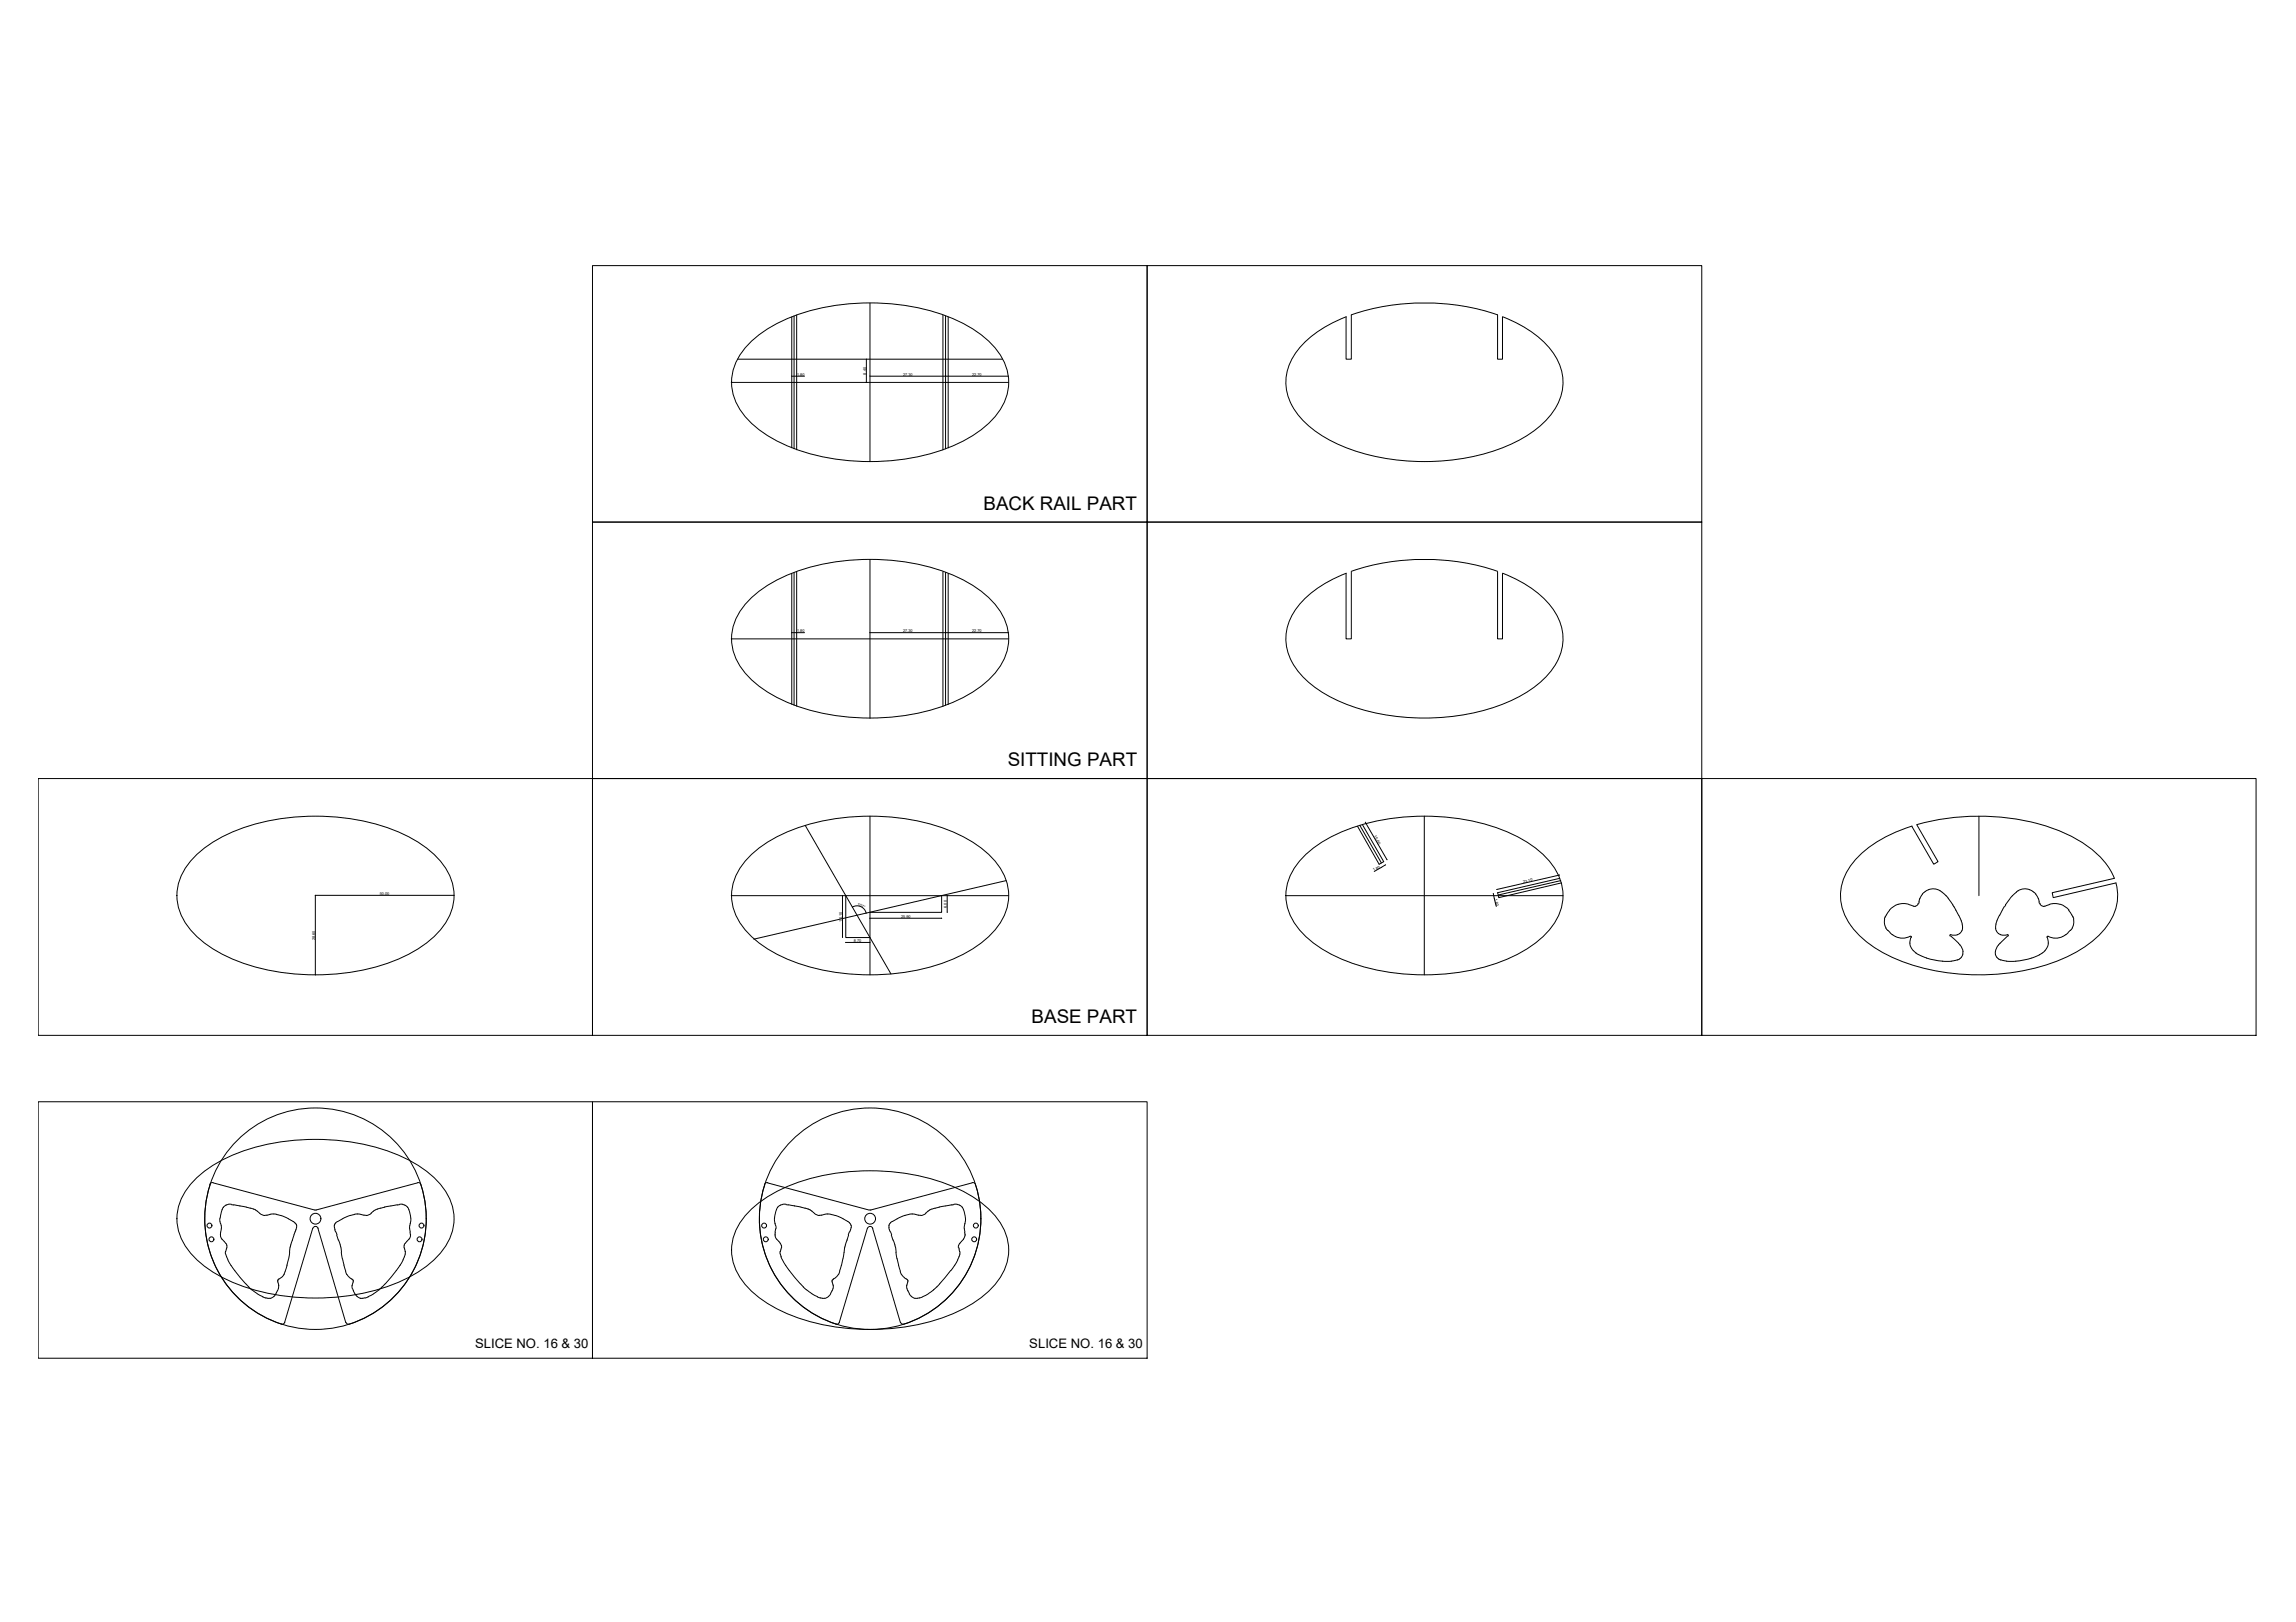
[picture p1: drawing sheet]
<svg xmlns="http://www.w3.org/2000/svg" width="297mm" height="210mm" viewBox="0 0 297 210" stroke-linecap="round" stroke-linejoin="round" font-family="sans-serif">
<defs><g id="words">
<g font-size="2.4">
<text x="127.2" y="66">BACK RAIL PART</text>
<text x="130.4" y="99.2">SITTING PART</text>
<text x="133.5" y="132.4">BASE PART</text>
</g>
<g font-size="1.7">
<text x="61.5" y="174.4">SLICE NO. 16 &amp; 30</text>
<text x="133.2" y="174.4">SLICE NO. 16 &amp; 30</text>
</g>
<g font-size=".5">
<text x="103.1" y="48.6">1.80</text>
<text x="112" y="48.5" transform="rotate(-90 112 48.5)">8.40</text>
<text x="116.8" y="48.6">27.30</text>
<text x="125.8" y="48.6">22.70</text>
<text x="103.1" y="81.8">1.80</text>
<text x="116.8" y="81.8">27.30</text>
<text x="125.8" y="81.8">22.70</text>
<text x="177.7" y="112.7" transform="rotate(-29 177.7 112.7)">1.80</text>
<text x="177.7" y="108.2" transform="rotate(60 177.7 108.2)">15.60</text>
<text x="49.1" y="115.8">50.00</text>
<text x="109" y="119.3" transform="rotate(-90 109 119.3)">15.10</text>
<text x="110.9" y="117.1" transform="rotate(24 110.9 117.1)">107°</text>
<text x="116.6" y="118.8">25.90</text>
<text x="122.5" y="117.5" transform="rotate(-90 122.5 117.5)">6.00</text>
<text x="193.4" y="116.3" transform="rotate(78 193.4 116.3)">1.80</text>
<text x="197.1" y="114.3" transform="rotate(-14 197.1 114.3)">23.10</text>
<text x="40.8" y="121.7" transform="rotate(-90 40.8 121.7)">28.60</text>
<text x="110.5" y="121.9">8.70</text>
</g>
</g></defs>
<!-- layer: 0 -->
<g fill="none" stroke="#000" stroke-width=".13">
<path d="M76.7 34.4h71.7v33.2h-71.7zM112.6 39.2v20.5M148.4 34.4h71.8v33.2h-71.8zM94.6 49.5h35.9M95.4 46.5h34.3M97.1 44.3a18.9 18.9 0 0 1 9.8-4.6 28.6 28.6 0 0 1 17.7 2.1 11 11 0 0 1 5.5 5.5 6.4 6.4 0 0 1-1.2 6.4 15.5 15.5 0 0 1-7.3 4.6 29.6 29.6 0 0 1-19.6-.5 13.1 13.1 0 0 1-6.4-5.1 6.3 6.3 0 0 1 .6-7.5zM102.4 48.7h1.7M102.4 41v17M102.4 48.6v.1M102.7 40.9v17.2M103.1 40.8v17.4M103.1 48.6l-.1 .1"/>
<path d="M112.1 46.5v3M112.1 46.4v.1M112.1 49.4v.1M112.6 48.6l-.1 .1M122 40.8v17.4M122.3 40.9v17.2M122.4 48.6l-.1 .1M122.7 41v17M130.5 48.6l-17.9 .1M174.1 41v5.5h.7v-5.8a29.7 29.7 0 0 1 19 0l-.1 5.8h.7v-5.5M174.2 41a14.1 14.1 0 0 0-6.5 4.6 6.5 6.5 0 0 0 .7 8.7 18.2 18.2 0 0 0 9.5 4.8 28.8 28.8 0 0 0 18.3-1.9 11.2 11.2 0 0 0 5.7-5.7 6.5 6.5 0 0 0-1.7-6.8 14.9 14.9 0 0 0-5.8-3.7M76.7 67.6h71.7v33.2h-71.7z"/>
<path d="M97.1 77.5a18.9 18.9 0 0 1 9.8-4.6 28.6 28.6 0 0 1 17.7 2.1 11 11 0 0 1 5.5 5.5 6.4 6.4 0 0 1-1.2 6.4 15.5 15.5 0 0 1-7.3 4.6 29.6 29.6 0 0 1-19.6-.6 13.1 13.1 0 0 1-6.4-5 6.3 6.3 0 0 1 .6-7.5zM102.4 74.2v16.9M102.7 74.1v17.2M103.1 74v17.4M112.6 72.4v20.6M122 74v17.4M122.3 74.1v17.2M122.7 74.2v16.9M148.4 67.6h71.8v33.2h-71.8zM174.2 74.2a14.1 14.1 0 0 0-6.5 4.6 6.5 6.5 0 0 0 .7 8.6 18.2 18.2 0 0 0 9.5 4.8 28.8 28.8 0 0 0 18.3-1.9 11.2 11.2 0 0 0 5.7-5.6 6.5 6.5 0 0 0-1.7-6.8 14.9 14.9 0 0 0-5.8-3.7M174.8 73.9a29.7 29.7 0 0 1 19 0M174.8 74v8.7h-.7v-8.5"/>
<path d="M193.7 74v8.7h.7v-8.5M94.6 82.7h35.9M102.4 81.9h1.7M102.4 81.8v.1M103.1 81.8l-.1 .1M112.6 81.9h17.9M112.6 81.8l-.1 .1M122.4 81.8l-.1 .1M130.5 81.8v.1M4.9 100.8h71.8v33.2h-71.8zM25.3 110.7a18.9 18.9 0 0 1 9.8-4.6 28.6 28.6 0 0 1 17.7 2.2 11 11 0 0 1 5.5 5.4 6.4 6.4 0 0 1-1.2 6.4 15.5 15.5 0 0 1-7.2 4.7 29.6 29.6 0 0 1-19.7-.6 13.1 13.1 0 0 1-6.4-5.1 6.3 6.3 0 0 1 .7-7.5zM40.8 115.9h.1"/>
<path d="M40.8 115.9v10.3M40.8 115.9h17.9M40.8 115.8v.1M58.7 115.8v.1M76.7 100.8h71.7v33.2h-71.7zM94.6 115.9h35.9M97.1 110.7a18.9 18.9 0 0 1 9.8-4.6 28.6 28.6 0 0 1 17.7 2.2 11 11 0 0 1 5.5 5.4 6.4 6.4 0 0 1-1.2 6.4 15.5 15.5 0 0 1-7.3 4.7 29.6 29.6 0 0 1-19.6-.6 13.1 13.1 0 0 1-6.4-5.1 6.3 6.3 0 0 1 .6-7.5zM104.2 106.8l11.1 19.2M109 115.9v5.4M109 115.9h.1M109.4 115.9v5.4h3.2M110.3 117.4a1.21 1.21 0 0 1 1.8 .8"/>
<path d="M110.3 117.3v.1M112 118.2h.1M112.6 105.6v20.6M112.6 118.8h9.2M112.6 118.8l-.1 .1M121.8 115.9v2.2h-9.2M121.9 118.8l-.1 .1M122.5 115.9h.1M122.5 118l.1 .1M122.5 115.9v2.2M130.2 114l-32.7 7.5M148.4 100.8h71.8v33.2h-71.8z"/>
<path d="M166.4 115.9h35.8M168.8 110.7a18.9 18.9 0 0 1 9.8-4.6 28.6 28.6 0 0 1 17.7 2.2 11 11 0 0 1 5.5 5.4 6.4 6.4 0 0 1-1.2 6.4 15.5 15.5 0 0 1-7.3 4.7 29.6 29.6 0 0 1-19.6-.6 13.1 13.1 0 0 1-6.4-5.1 6.3 6.3 0 0 1 .7-7.5zM175.9 106.8l2.8 4.9M176.3 106.7l2.7 4.8-.6 .3-2.8-4.9M176.6 106.4h.1M176.6 106.4l2.8 4.9M178.7 112.2v.1M179.2 111.9l-1.4 .9M179.3 111.9l-.1 .1M179.4 111.3h.1M184.3 105.6v20.6M193.2 115.6v.1"/>
<path d="M193.2 115.7l.4 1.6M193.3 116.2l.1 .1M193.7 115.1h-.1M201.7 113.2l-8 1.9M201.7 113.2v.1M201.8 113.7l-8.1 1.8 .2 .7 8.1-1.9M201.9 114l-8.1 1.8M220.2 100.8h71.7v33.2h-71.7zM243.8 119a1.5 1.5 0 0 0 .2 1.1M243.9 118.6l-.1 .3M244.4 117.8l-.5 .9M245.6 117l-.7 .3-.5 .5"/>
<path d="M246.9 117a2.26 2.26 0 0 0-1.3 0M247 117.1l.8 .2M247.4 106.9a15.9 15.9 0 0 0-7.6 4.6 6.5 6.5 0 0 0 .4 9.2 18.9 18.9 0 0 0 10.3 5 29 29 0 0 0 17-1.9 11.8 11.8 0 0 0 5.9-5.2 6 6 0 0 0 .3-4.3l-8.1 1.9-.1-.7 8-1.8M248 106.7l2.7 4.8-.5 .3-2.9-4.9M248 106.7a29.3 29.3 0 0 1 19.5 1.3 11.4 11.4 0 0 1 6 5.7M248.1 117l-.3 .3M248.2 116.9l-.1 .1M248.3 116.7l-.1 .2M248.4 116.3l-.1 .4M248.7 115.7l-.3 .6M251.2 115.4a1.82 1.82 0 0 0-2.5 .3M251.3 115.5l.6 .6 .7 1"/>
<path d="M252.6 117.1l.4 .7M253 117.8l.4 .6M253.4 118.4l.5 1.2M253.8 119.6l.1 .5M256 105.6v10.3M258.2 119.6v.5M258.7 118.4l-.5 1.2M259 117.8l-.3 .7M259.3 117.3l-.3 .5M259.5 117.1l-.2 .2M260 116.3l-.6 .8M260.9 115.5l-.8 .7"/>
<path d="M261.1 115.3a1.75 1.75 0 0 1 2 .2M261.1 115.3l-.3 .1M263.1 115.5l.3 .2M263.4 115.7l.3 .6M263.7 116.3l.1 .4M263.8 116.7v.2M263.9 116.9l.1 .1M263.9 117l.4 .3M265.1 117a2.26 2.26 0 0 1 1.4 0M265.2 117.1l-.9 .2M266.6 117l.6 .3 .5 .5M267.6 117.8l.4 .6"/>
<path d="M268 118.4l.2 .3M268.2 118.6l.1 .3M268.3 119a1.5 1.5 0 0 1-.2 1.1M40.8 126.1v.1M109 121.3h.1M109.4 122h3.2M109.5 121.9l-.1 .1M112.6 121.9l-.1 .1M244 120.1l.2 .3M244.2 120.4l.3 .3M244.5 120.7l.3 .3M244.8 120.9l.4 .3"/>
<path d="M247.1 122l.1 .5M247.1 121.2a2.01 2.01 0 0 1-1.9 0M247.1 121.2h.2v.1M247.2 122.5l.2 .4 .5 .4M247.2 121.3l-.1 .7M247.9 123.3l.3 .3M248.3 123.6a8.2 8.2 0 0 0 4.2 .8M252.4 121.1l1 1M252.4 121h-.1v.1M253.2 124.2l-.7 .2M253.4 122.1l.4 .4 .2 .7M253.5 124.1l-.3 .1"/>
<path d="M253.5 120.8l-.1 .1a1.27 1.27 0 0 1-1 .1M253.9 120.1l-.1 .3-.3 .4M253.9 123.2v.4l-.4 .5M258.1 123.2l.1 .4 .4 .5M258.2 120.1v.3M258.3 120.4a1.14 1.14 0 0 0 1.5 .6v.1M258.6 124.1l.2 .1M258.7 122.1l-.3 .4-.3 .7M258.8 124.2l.8 .2M259.7 121.1l-1 1M262.8 124a8.9 8.9 0 0 1-3.2 .4M264.2 123.3l-1.3 .7"/>
<path d="M264.6 123l-.4 .3M264.8 121.3l.2 .7M264.9 122.5l-.3 .5M265 121.2h-.1l-.1 .1M265 122l-.1 .5M267.3 120.9a2.06 2.06 0 0 1-2.3 .3M267.6 120.7l-.3 .3M267.9 120.4l-.3 .3M268.1 120.1l-.2 .3M4.9 142.6h71.8v33.2h-71.8zM25.3 152.5a18.9 18.9 0 0 1 9.8-4.5 28.6 28.6 0 0 1 17.7 2.1 11 11 0 0 1 5.5 5.4 6.4 6.4 0 0 1-1.2 6.5 15.5 15.5 0 0 1-7.2 4.6 29.6 29.6 0 0 1-19.7-.6 13.1 13.1 0 0 1-6.4-5 6.3 6.3 0 0 1 .7-7.5zM27.2 153.3a14.3 14.3 0 0 0 9.2 18"/>
<path d="M27.6 153l-.4 .1-.1 .2M27.6 153.1l13.1 3.5M28.4 157.6l.1 .5M28.5 158.1v.3M28.5 159.7l.1 .5 .4 .5M28.5 159.5v.2M28.5 158.3l.1 .5v.6M28.9 156.2l-.2 .6-.2 .8M29.3 156l-.4 .3M29.5 155.9h-.3M29.5 155.8h.4M29.9 155.9h.3"/>
<path d="M30.2 155.9l.8 .2M31 156.1l.8 .1M31.9 156.2l.9 .3M32.8 156.5l.8 .5M33.6 157l.7 .3M35.3 157.1l-1 .2M35.4 157.1l.9 .2M36.3 157.3l1 .4M37.3 157.7l.7 .4M37.9 158.1l.3 .1M38 159.8l-.2 .7M38.1 158.3l.2 .1"/>
<path d="M38.2 159.4l-.2 .4M38.3 159.1l-.1 .3M38.3 158.4l.1 .3-.1 .5M40.7 156.6h.2M41.1 159l3.6 12.2M41.2 159a.36 .36 0 0 0-.4-.3 .36 .36 0 0 0-.3 .3l-3.7 12.2M43.3 158.4v.3l.1 .5M43.3 159.1l.1 .3M43.4 158.3l-.1 .1M43.5 159.4l.1 .4M43.6 159.8l.2 .7M43.7 158.1l-.3 .1"/>
<path d="M44.3 157.7l-.6 .4M45.3 157.3l-1 .4M46.7 157.2l-.6-.1-.8 .2M46.7 157.2l.7 .1M48 157l-.6 .3M48.5 156.6l-.5 .4M48.8 156.5l-.2 .1M49.8 156.2l-1 .3M50.6 156.1l-.9 .1M51.4 155.9l-.8 .2M51.7 155.9h-.3M52.1 155.9l.4 .1 .2 .3"/>
<path d="M52.1 155.8h-.4M52.7 156.2a3.6 3.6 0 0 1 .4 1.9M53 159.5l.1 .2M53.1 158.3l-.1 .5 .1 .6M53.1 159.7l-.1 .5-.4 .5M53.1 158.1v.3M54 153.1l-13.1 3.5M54 153l.4 .1 .1 .2M54.4 153.3a14.3 14.3 0 0 1-9.3 18.1l-.4-.3M76.7 142.6h71.7v33.2h-71.7zM97.1 156.6a18.9 18.9 0 0 1 9.8-4.6 28.6 28.6 0 0 1 17.7 2.2 11 11 0 0 1 5.5 5.4 6.4 6.4 0 0 1-1.2 6.4 15.5 15.5 0 0 1-7.3 4.6 29.6 29.6 0 0 1-19.6-.5 13.1 13.1 0 0 1-6.4-5.1 6.3 6.3 0 0 1 .6-7.5zM98.9 153.3a14.3 14.3 0 0 0 9.4 18.1l.3-.3"/>
<path d="M99.3 153.1l13.1 3.5M99.3 153l-.3 .1-.1 .2M100.2 158.1l.1 .3M100.3 158.3v.3M100.3 159.7v.2M100.3 159.9l.2 .5M100.3 159.5v.2M100.3 159v.4M100.4 158.6v.4M100.6 156.2a3.6 3.6 0 0 0-.4 1.9M101.3 155.9l-.5 .1-.2 .3M101.3 155.8h.4"/>
<path d="M101.7 155.9h.3M102 155.9l1.6 .3M103.6 156.2l1.2 .4M104.8 156.6l.6 .4M105.4 157l.6 .3M106 157.3h.1a3.7 3.7 0 0 1 3 .4M109.1 157.7l.6 .4M109.7 158.1l.2 .1M109.8 159.8l-.2 .7M109.9 159.4l-.2 .4M109.9 158.3l.1 .1M110 158.4l.1 .2"/>
<path d="M110.1 158.9l-.2 .5M110.1 158.6v.3M112.2 159l-3.6 12.2M112.2 159a.36 .36 0 0 1 .4-.3 .36 .36 0 0 1 .3 .3M112.5 156.6h.2M112.9 159l3.6 12.2M115 158.9l.2 .5M115.1 158.4l-.1 .5M115.2 158.3l-.1 .1M115.2 159.4l.2 .4M115.3 159.8l.2 .7M115.4 158.1l-.2 .1"/>
<path d="M116.1 157.7l-.7 .4M117.1 157.3l-1 .4M119.1 157.3h-.1a2.65 2.65 0 0 0-2 0M119.8 157l-.7 .3M120.5 156.5l-.8 .5M121 156.3l-.4 .2M121.5 156.2l-.5 .2M122.3 156.1l-.8 .1M123.2 155.9l-.9 .2M123.4 155.9h-.3M123.8 155.8h-.4M123.8 155.9l.5 .1 .2 .3"/>
<path d="M124.5 156.2a3.6 3.6 0 0 1 .4 1.9M124.8 159.5v.2M124.8 159.9l-.2 .5M124.8 158.3l-.1 .5 .1 .6M124.9 159.7v.2M124.9 158.1l-.1 .3M125.8 153.1l-13.2 3.5M125.8 153l.3 .1 .1 .2M126.2 153.3a14.3 14.3 0 0 1-9.2 18M29 160.7l.2 .2M29.2 161.9v.4M29.2 162.3l.1 .3"/>
<path d="M29.2 160.9l.2 .3M29.3 161.7l-.1 .3M29.3 162.6l.2 .4M29.3 161.2v.5M29.5 163l.9 1.4 1.4 1.7M31.8 166.1l.4 .4M32.2 166.5l.4 .4M32.6 166.9l.7 .5M33.3 167.4l.7 .4M34 167.8l.4 .2M34.4 167.9l.5 .1M35.7 167.4l-.4 .5-.4 .1"/>
<path d="M35.9 167l-.2 .4M35.9 165.7l.1 .5M36 166.8l-.1 .2M36 165.6v.1M36 166.2l.1 .2M36 166.3v.5M36.1 165.5l-.1 .1M36.4 165.4l-.3 .1M36.8 164.9l-.4 .4M36.8 171.1a.36 .36 0 0 1-.4 .2M36.9 164.5l-.2 .4M37.1 163.7l-.2 .8"/>
<path d="M37.3 162.9l-.2 .8M37.5 162.1l-.2 .8M37.5 161.4v.7M37.8 160.5l-.2 .9M43.8 160.5l.3 .9M44.1 161.4l.1 .7M44.2 162.1l.1 .8M44.3 162.9l.4 1.6M44.7 164.5l.2 .4M44.9 164.9l.6 .6M45.5 165.5l.1 .1M45.5 166.3l.1 .5"/>
<path d="M45.6 166.2v.2M45.6 165.6l.1 .1M45.6 166.8l.1 .2M45.7 165.7l-.1 .5M45.7 167l.2 .4M45.9 167.4l.4 .5 .4 .1M47.2 167.9l-.5 .1M47.7 167.8l-.5 .2M49 166.9l-.6 .5-.8 .4M49.4 166.5l-.4 .4M49.8 166.1l-.4 .4M52.2 163l-.9 1.4-1.4 1.7"/>
<path d="M52.3 161.2l.1 .5M52.3 162.6l-.2 .4M52.4 161.7v.3M52.4 160.9l-.1 .3M52.4 161.9l-.1 .7M52.6 160.7l-.2 .2M100.5 160.3l.3 .4M100.8 160.7l.3 .5v.3M100.9 161.9v.4M101 162.3l.1 .3M101 162.6l.2 .4M101 161.7l-.1 .3"/>
<path d="M101.1 161.5l-.1 .2M101.2 163l.9 1.4 1.4 1.7M103.6 166.1l.3 .4M103.9 166.5l.4 .4M104.3 166.9l.7 .5 .8 .4M105.7 167.8l.4 .2M106.1 167.9l.6 .1M107.2 167.8l-.5 .2M107.5 167.4l-.3 .4M107.6 167l-.2 .4M107.7 165.7v.5M107.8 166.2v.6"/>
<path d="M107.8 166.8l-.1 .2M107.8 165.6l-.1 .1M107.8 165.5l-.1 .1M108.5 164.9l-.3 .3-.4 .3M108.6 164.5l-.1 .4M108.9 163.7l-.3 .8M109 162.9l-.1 .8M109.2 162.1l-.1 .8M109.3 161.4l-.1 .7M109.4 161.1l-.1 .3M109.6 160.5l-.2 .6M115.5 160.5l.3 .9"/>
<path d="M115.9 161.4v.7M115.9 162.1l.1 .8M116.1 162.9l.2 .8M116.2 163.7l.3 .8M116.5 164.5l.1 .4M116.5 171.1a.36 .36 0 0 0 .5 .2M116.6 164.9l.4 .4M117 165.4l.2 .1M117.3 165.5l.1 .1M117.3 166.8l.1 .2M117.3 166.2v.6M117.4 165.6v.1"/>
<path d="M117.4 165.7v.5M117.5 167l.2 .4M117.6 167.4l.4 .5 .4 .1M119 167.9l-.6 .1M119.4 167.8l-.4 .2M120.8 166.9l-.7 .5-.7 .4M123 164.4l-1.4 1.7-.8 .8M123.5 163.7l-.5 .7M123.9 163l-.4 .8M124 161.2v.3M124.1 161.5v.2M124.1 161.7l.1 .3"/>
<path d="M124.2 160.9l-.2 .3M124.2 161.9v.4M124.2 162.3l-.3 .7M124.4 160.7l-.2 .2M124.7 160.3l-.3 .4"/>
<circle cx="27.1" cy="158.6" r=".32"/>
<circle cx="40.8" cy="157.7" r="14.3"/>
<circle cx="40.8" cy="157.7" r=".7"/>
<circle cx="54.5" cy="158.6" r=".32"/>
<circle cx="98.9" cy="158.6" r=".32"/>
<circle cx="112.6" cy="157.7" r="14.3"/>
<circle cx="112.6" cy="157.7" r=".7"/>
<circle cx="126.2" cy="158.6" r=".32"/>
<circle cx="27.4" cy="160.4" r=".32"/>
<circle cx="54.3" cy="160.4" r=".32"/>
<circle cx="99.1" cy="160.4" r=".32"/>
<circle cx="126" cy="160.4" r=".32"/>
</g>
<use href="#words"/>
</svg>
